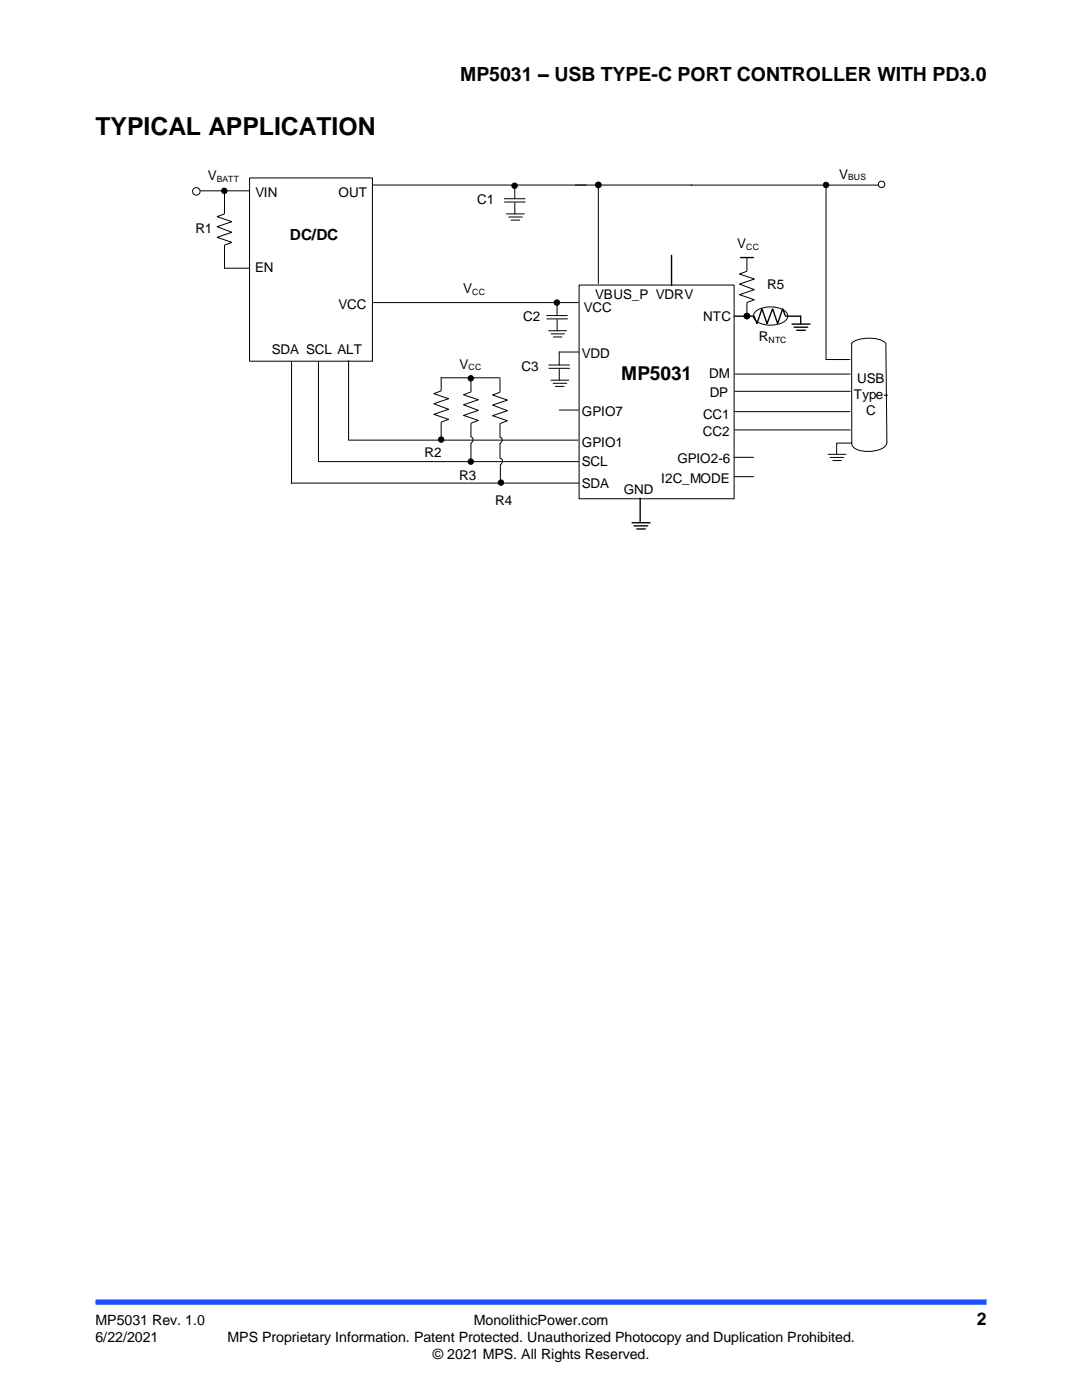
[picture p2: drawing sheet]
<svg xmlns="http://www.w3.org/2000/svg" width="216mm" height="279mm" viewBox="0 0 216 279" stroke-linecap="round" stroke-linejoin="round" font-family="sans-serif">
<defs><g id="words">
<text font-size="5" x="19" y="26.9">TYPICAL APPLICATION</text>
<text font-size="3.9" x="91.8" y="16.3">MP5031 – USB TYPE-C PORT CONTROLLER WITH PD3.0</text>
<text font-size="3.8" x="123.9" y="75.8">MP5031</text>
<text font-size="3.5" x="194.9" y="264.5">2</text>
<text font-size="3.1" x="57.8" y="47.9">DC/DC</text>
<g font-size="2.8">
<text x="19" y="264.5">MP5031 Rev. 1.0</text>
<text x="19" y="267.9">6/22/2021</text>
<text x="45.4" y="267.9">MPS Proprietary Information. Patent Protected. Unauthorized Photocopy and Duplication Prohibited.</text>
<text x="94.5" y="264.5">MonolithicPower.com</text>
<text x="86.4" y="271.1">© 2021 MPS. All Rights Reserved.</text>
</g>
<g font-size="2.7">
<text x="41.5" y="35.9">V</text>
<text x="167.4" y="35.7">V</text>
<text x="51" y="39.3">VIN</text>
<text x="67.6" y="39.3">OUT</text>
<text x="95.2" y="40.7">C1</text>
<text x="39" y="46.6">R1</text>
<text x="147.1" y="49.5">V</text>
<text x="50.9" y="54.3">EN</text>
<text x="92.4" y="58.5">V</text>
<text x="118.8" y="59.7">VBUS_P VDRV</text>
<text x="153.1" y="57.6">R5</text>
<text x="67.6" y="61.7">VCC</text>
<text x="104.4" y="64.1">C2</text>
<text x="116.5" y="62.2">VCC</text>
<text x="140.3" y="64.1">NTC</text>
<text x="54.2" y="70.6">SDA SCL ALT</text>
<text x="116.1" y="71.5">VDD</text>
<text x="151.4" y="68.1">R</text>
<text x="91.7" y="73.6">V</text>
<text x="104.1" y="74">C3</text>
<text x="141.5" y="75.5">DM</text>
<text x="171.1" y="76.4">USB</text>
<text x="116.1" y="83.1">GPIO7</text>
<text x="140.3" y="83.5">CC1</text>
<text x="141.6" y="79.2">DP</text>
<text x="170.4" y="79.6">Type-</text>
<text x="172.8" y="82.9">C</text>
<text x="116.1" y="89.1">GPIO1</text>
<text x="140.3" y="87">CC2</text>
<text x="84.7" y="91.3">R2</text>
<text x="91.6" y="95.8">R3</text>
<text x="116.1" y="93">SCL</text>
<text x="135.2" y="92.5">GPIO2-6</text>
<text x="98.8" y="100.7">R4</text>
<text x="116.1" y="97.3">SDA</text>
<text x="124.5" y="98.6">GND</text>
<text x="131.9" y="96.4">I2C_MODE</text>
</g>
<g font-size="1.7">
<text x="43.3" y="36.2">BATT</text>
<text x="169.2" y="36">BUS</text>
<text x="148.9" y="49.9">CC</text>
<text x="94.2" y="58.9">CC</text>
<text x="153.4" y="68.5">NTC</text>
<text x="93.5" y="73.9">CC</text>
</g>
</g></defs>
<path d="M19.1 259.9h177.8" fill="none" stroke="#1c4eff" stroke-width="1.1" stroke-linecap="butt"/>
<path d="M127.7 99.4v4.7M126.1 104.3h3.6M126.5 104.9h2.7M127.1 105.6h1.7" fill="none" stroke="#000" stroke-width=".27"/>
<path d="M49.8 35.5h24.5v36.6h-24.5zM137.9 36.9h37.5M115.6 56.9h30.9v42.6h-30.9zM109.5 72.8h4.1M109.5 73.5h4.2M109.9 75.9h3.6M110.4 76.5h2.7M110.8 77.1h1.8M111.6 70.3v2.5M111.6 73.6v2.3M146.7 74.7h23" fill="none" stroke="#000" stroke-width=".2"/>
<circle cx="175.9" cy="36.8" r=".64" fill="#fff"/>
<g fill="none" stroke="#000" stroke-width=".2">
<path d="M40 38.1h9.8M74.3 36.9h63.8M100.6 39.7h4.2M102.7 37.1v2.5M119.4 36.9v19.7M164.8 36.9v34.9h4.8M44.8 53.5h5M100.7 40.3h4.1M101 42.7h3.6M101.5 43.3h2.7M102 43.9h1.7M102.7 40.5v2.2"/>
<path d="M149 51.4v2.7l-1.4 .6 2.9 1-2.9 1 2.9 1.1-2.9 1 2.9 1-1.5 .6v2.7M58.2 72.2v24.2M63.5 72.3v19.8h51.9M69.6 72v15.8M74.5 60.4h40.9M88 75.3v2.7l-1.5 .6 3 1-3 1 3 1.1-3 1 3 1-1.5 .5v3.7M88 75.4h11.8M94 75.5v2.7l-1.5 .6 3 1-3 1 3 1.1-3 1 3 1-1.5 .6v2.7l.2 .1a.87 .87 0 0 1-.2 1.2v3.6M99.8 75.5v2.8l-1.5 .5 3 1-3 1 3 1.2-3 1 3 1-1.5 .5v2.8l.2 .1a.87 .87 0 0 1-.2 1.1v3M109.1 63h4.1M109.1 63.6h4.1M109.5 66h3.6"/>
<path d="M110 66.6h2.7M110.4 67.3h1.7M111.2 60.4v2.6M111.2 63.8v2.2M111.6 70.3h3.9M146.6 78.1h23.1M150.7 62.3a5.2 5.2 0 0 1 6.1 0 1.18 1.18 0 0 1-.4 1.9 5.4 5.4 0 0 1-5.7-.3 1.09 1.09 0 0 1 0-1.6zM58.1 96.4h57.4M69.6 87.8h45.7M99.8 91.5l.3 .1a.87 .87 0 0 1-.3 1.2v3.6M146.5 82.1h23.1M146.5 91.3h3.9"/>
<path d="M146.6 85.8h23.1M165.2 90.7h3.6M165.6 91.3h2.7M166.2 91.9h1.7"/>
<circle cx="102.7" cy="37.1" r=".54"/>
<circle cx="164.8" cy="36.9" r=".54"/>
<circle cx="175.9" cy="36.8" r=".64"/>
<circle cx="93.9" cy="75.5" r=".54"/>
<circle cx="111.1" cy="60.4" r=".54"/>
<circle cx="88" cy="87.7" r=".54"/>
<circle cx="93.9" cy="92.1" r=".54"/>
<circle cx="100" cy="96.3" r=".54"/>
</g>
<g fill="#000">
<circle cx="102.7" cy="37.1" r=".54"/>
<circle cx="119.4" cy="36.9" r=".54"/>
<circle cx="164.8" cy="36.9" r=".54"/>
<circle cx="93.9" cy="75.5" r=".54"/>
<circle cx="111.1" cy="60.4" r=".54"/>
<circle cx="149" cy="63.1" r=".54"/>
<circle cx="88" cy="87.7" r=".54"/>
<circle cx="93.9" cy="92.1" r=".54"/>
<circle cx="100" cy="96.3" r=".54"/>
</g>
<g fill="none" stroke="#000" stroke-width=".27">
<path d="M134 51v6M147.7 51.4h2.6M146.5 63.1h4l.5 1.5 1-3 1.1 3 1.1-3 1 3 1-3 .5 1.5h3.1v1.6M158.1 64.7h3.5M158.4 65.3h2.8M159 65.9h1.7"/>
<circle cx="119.4" cy="36.9" r=".54"/>
<circle cx="149" cy="63.1" r=".54"/>
</g>
<circle cx="39.2" cy="38.2" r=".75" fill="#fff"/>
<g fill="none" stroke="#000" stroke-width=".2">
<path d="M44.8 37.9v4.8l-1.5 .5 3 1-3 1 3 1.2-3 1 3 1-1.5 .5v4.7M176.8 68.5a6.2 6.2 0 0 0-6.9 0l.1 19.9M176.8 68.6l.2 19.6a2.25 2.25 0 0 1-2.2 1.7 6.4 6.4 0 0 1-4.3-.4l-.4-.5-.1-.6M111.6 81.8h3.8M146.5 95.1h3.9M170 88.4h-3.1v2.3"/>
<circle cx="39.2" cy="38.2" r=".75"/>
<circle cx="44.8" cy="38.1" r=".54"/>
</g>
<circle cx="44.8" cy="38.1" r=".54" fill="#000"/>
<use href="#words"/>
</svg>
